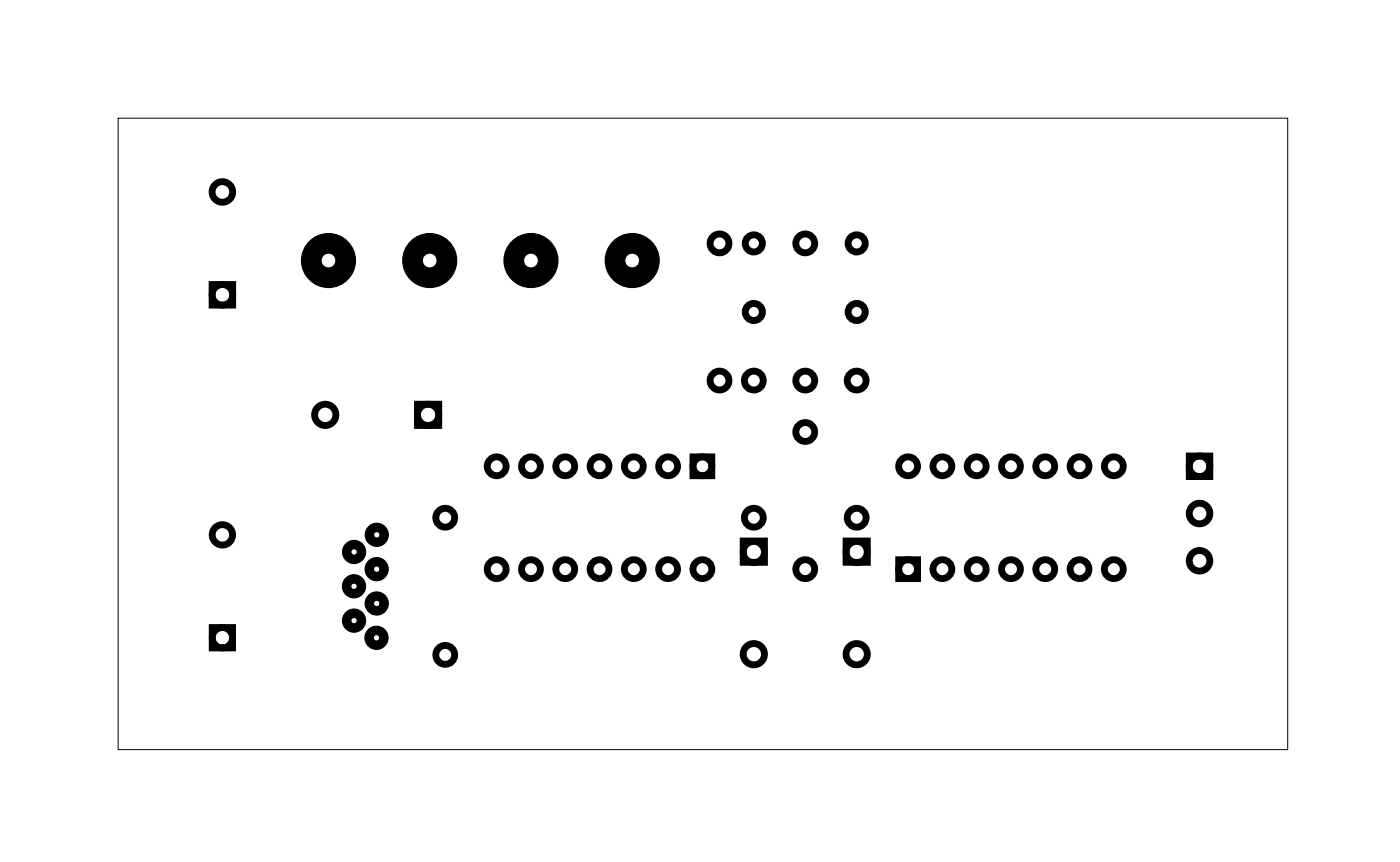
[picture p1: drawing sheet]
<svg xmlns="http://www.w3.org/2000/svg" width="104mm" height="64mm" viewBox="0 0 104 64" stroke-linecap="round" stroke-linejoin="round" font-family="sans-serif">
<path d="M8.8 8.8h86.6v46.7h-86.6z" fill="none" stroke="#000" stroke-width=".07"/>
<g fill="none" stroke="#000" stroke-width=".51">
<path d="M15.7 21.1h1.5v1.5h-1.5zM30.9 29.9h1.6v1.6h-1.6zM51.3 33.8h1.4v1.4h-1.4zM88.1 33.8h1.5v1.5h-1.5zM15.7 46.5h1.5v1.5h-1.5zM55.1 40.1h1.5v1.6h-1.5zM62.7 40.1h1.6v1.6h-1.6zM66.6 41.5h1.4v1.4h-1.4z"/>
<circle cx="16.5" cy="14.2" r=".76"/>
<circle cx="53.3" cy="18" r=".7"/>
<circle cx="55.8" cy="18" r=".64"/>
<circle cx="59.7" cy="18" r=".7"/>
<circle cx="63.5" cy="18" r=".64"/>
<circle cx="16.5" cy="39.6" r=".75"/>
<circle cx="16.5" cy="21.8" r=".76"/>
<circle cx="24.1" cy="30.7" r=".79"/>
<circle cx="31.7" cy="30.7" r=".79"/>
<circle cx="33" cy="38.4" r=".7"/>
<circle cx="36.8" cy="34.5" r=".7"/>
<circle cx="39.3" cy="34.5" r=".7"/>
<circle cx="41.9" cy="34.5" r=".7"/>
<circle cx="44.4" cy="34.5" r=".7"/>
<circle cx="47" cy="34.5" r=".7"/>
<circle cx="49.5" cy="34.5" r=".7"/>
<circle cx="52" cy="34.5" r=".7"/>
<circle cx="53.3" cy="28.2" r=".7"/>
<circle cx="55.8" cy="23.1" r=".64"/>
<circle cx="55.8" cy="28.2" r=".7"/>
<circle cx="55.8" cy="38.4" r=".7"/>
<circle cx="59.7" cy="32" r=".7"/>
<circle cx="59.7" cy="28.2" r=".7"/>
<circle cx="63.5" cy="23.1" r=".64"/>
<circle cx="63.5" cy="28.2" r=".7"/>
<circle cx="63.5" cy="38.4" r=".7"/>
<circle cx="67.3" cy="34.5" r=".7"/>
<circle cx="69.8" cy="34.5" r=".7"/>
<circle cx="72.4" cy="34.5" r=".7"/>
<circle cx="74.9" cy="34.5" r=".7"/>
<circle cx="77.4" cy="34.5" r=".7"/>
<circle cx="80" cy="34.5" r=".7"/>
<circle cx="82.5" cy="34.5" r=".7"/>
<circle cx="88.9" cy="38" r=".76"/>
<circle cx="88.9" cy="34.5" r=".76"/>
<circle cx="16.5" cy="47.2" r=".75"/>
<circle cx="33" cy="48.5" r=".7"/>
<circle cx="36.8" cy="42.2" r=".7"/>
<circle cx="39.3" cy="42.2" r=".7"/>
<circle cx="41.9" cy="42.2" r=".7"/>
<circle cx="44.4" cy="42.2" r=".7"/>
<circle cx="47" cy="42.2" r=".7"/>
<circle cx="49.5" cy="42.2" r=".7"/>
<circle cx="52" cy="42.2" r=".7"/>
<circle cx="55.8" cy="40.9" r=".79"/>
<circle cx="55.8" cy="48.5" r=".79"/>
<circle cx="59.7" cy="42.2" r=".7"/>
<circle cx="63.5" cy="40.9" r=".79"/>
<circle cx="63.5" cy="48.5" r=".79"/>
<circle cx="67.3" cy="42.2" r=".7"/>
<circle cx="69.8" cy="42.2" r=".7"/>
<circle cx="72.4" cy="42.2" r=".7"/>
<circle cx="74.9" cy="42.2" r=".7"/>
<circle cx="77.4" cy="42.2" r=".7"/>
<circle cx="80" cy="42.2" r=".7"/>
<circle cx="82.5" cy="42.2" r=".7"/>
<circle cx="88.9" cy="41.5" r=".76"/>
</g>
<g fill="#000">
<path d="M22.3 19.3a2 2 0 0 0 4 0 2 2 0 0 0-4 0zM23.8 19.3a.55 .55 0 0 1 1.1 0 .55 .55 0 0 1-1.1 0z"/>
<path d="M22.4 19.3a1.96 1.96 0 0 0 3.9 0 1.96 1.96 0 0 0-3.9 0zM22.3 19.3a2.05 2.05 0 0 1 4.1 0 2.05 2.05 0 0 1-4.1 0zM23.7 19.3a.6 .6 0 0 1 1.2 0 .6 .6 0 0 1-1.2 0zM23.8 19.3a.51 .51 0 0 0 1 0 .51 .51 0 0 0-1 0z"/>
<path d="M29.8 19.3a2 2 0 0 0 4 0 2 2 0 0 0-4 0zM31.3 19.3a.55 .55 0 0 1 1.1 0 .55 .55 0 0 1-1.1 0z"/>
<path d="M29.9 19.3a1.96 1.96 0 0 0 3.9 0 1.96 1.96 0 0 0-3.9 0zM29.8 19.3a2.05 2.05 0 0 1 4.1 0 2.05 2.05 0 0 1-4.1 0zM31.2 19.3a.6 .6 0 0 1 1.2 0 .6 .6 0 0 1-1.2 0zM31.3 19.3a.51 .51 0 0 0 1 0 .51 .51 0 0 0-1 0z"/>
<path d="M37.3 19.3a2 2 0 0 0 4 0 2 2 0 0 0-4 0zM38.8 19.3a.55 .55 0 0 1 1.1 0 .55 .55 0 0 1-1.1 0z"/>
<path d="M37.4 19.3a1.96 1.96 0 0 0 3.9 0 1.96 1.96 0 0 0-3.9 0zM37.3 19.3a2.05 2.05 0 0 1 4.1 0 2.05 2.05 0 0 1-4.1 0zM38.7 19.3a.6 .6 0 0 1 1.2 0 .6 .6 0 0 1-1.2 0zM38.8 19.3a.51 .51 0 0 0 1 0 .51 .51 0 0 0-1 0z"/>
<path d="M44.8 19.3a2 2 0 0 0 4 0 2 2 0 0 0-4 0zM46.3 19.3a.55 .55 0 0 1 1.1 0 .55 .55 0 0 1-1.1 0z"/>
<path d="M44.9 19.3a1.96 1.96 0 0 0 3.9 0 1.96 1.96 0 0 0-3.9 0zM44.8 19.3a2.05 2.05 0 0 1 4.1 0 2.05 2.05 0 0 1-4.1 0zM46.2 19.3a.6 .6 0 0 1 1.2 0 .6 .6 0 0 1-1.2 0zM46.3 19.3a.51 .51 0 0 0 1 0 .51 .51 0 0 0-1 0z"/>
<path d="M27.1 39.6a.82 .82 0 0 0 1.6 0 .82 .82 0 0 0-1.6 0zM27 39.6a.9 .9 0 0 1 1.8 0 .9 .9 0 0 1-1.8 0zM27.6 39.6a.3 .3 0 0 1 .6 0 .3 .3 0 0 1-.6 0zM27.7 39.6a.2 .2 0 0 0 .4 0 .2 .2 0 0 0-.4 0z"/>
<path d="M27.1 39.6a.86 .86 0 0 0 1.7 0 .86 .86 0 0 0-1.7 0zM27.7 39.6a.24 .24 0 0 1 .4 0 .24 .24 0 0 1-.4 0z"/>
<path d="M25.4 43.4a.82 .82 0 0 0 1.6 0 .82 .82 0 0 0-1.6 0zM25.3 43.4a.9 .9 0 0 1 1.8 0 .9 .9 0 0 1-1.8 0zM25.9 43.4a.3 .3 0 0 1 .6 0 .3 .3 0 0 1-.6 0zM26 43.4a.2 .2 0 0 0 .4 0 .2 .2 0 0 0-.4 0z"/>
<path d="M25.4 46a.82 .82 0 0 0 1.6 0 .82 .82 0 0 0-1.6 0zM25.3 46a.9 .9 0 0 1 1.8 0 .9 .9 0 0 1-1.8 0zM26 46a.28 .28 0 0 1 .5 0 .28 .28 0 0 1-.5 0zM26 46a.2 .2 0 0 0 .4 0 .2 .2 0 0 0-.4 0z"/>
<path d="M25.4 40.9a.82 .82 0 0 0 1.6 0 .82 .82 0 0 0-1.6 0zM25.3 40.9a.9 .9 0 0 1 1.8 0 .9 .9 0 0 1-1.8 0zM26 40.9a.28 .28 0 0 1 .5 0 .28 .28 0 0 1-.5 0zM26 40.9a.2 .2 0 0 0 .4 0 .2 .2 0 0 0-.4 0z"/>
<path d="M25.4 43.4a.86 .86 0 0 0 1.7 0 .86 .86 0 0 0-1.7 0zM26 43.4a.25 .25 0 0 1 .5 0 .25 .25 0 0 1-.5 0z"/>
<path d="M25.4 46a.86 .86 0 0 0 1.7 0 .86 .86 0 0 0-1.7 0zM26 46a.25 .25 0 0 1 .5 0 .25 .25 0 0 1-.5 0z"/>
<path d="M25.4 40.9a.86 .86 0 0 0 1.7 0 .86 .86 0 0 0-1.7 0zM26 40.9a.25 .25 0 0 1 .5 0 .25 .25 0 0 1-.5 0z"/>
<path d="M27.1 47.2a.82 .82 0 0 0 1.6 0 .82 .82 0 0 0-1.6 0zM27 47.2a.9 .9 0 0 1 1.8 0 .9 .9 0 0 1-1.8 0zM27.6 47.2a.3 .3 0 0 1 .6 0 .3 .3 0 0 1-.6 0zM27.7 47.2a.2 .2 0 0 0 .4 0 .2 .2 0 0 0-.4 0z"/>
<path d="M27.1 42.2a.82 .82 0 0 0 1.6 0 .82 .82 0 0 0-1.6 0zM27 42.2a.9 .9 0 0 1 1.8 0 .9 .9 0 0 1-1.8 0zM27.6 42.2a.3 .3 0 0 1 .6 0 .3 .3 0 0 1-.6 0zM27.7 42.2a.2 .2 0 0 0 .4 0 .2 .2 0 0 0-.4 0z"/>
<path d="M27.1 44.7a.82 .82 0 0 0 1.6 0 .82 .82 0 0 0-1.6 0zM27 44.7a.9 .9 0 0 1 1.8 0 .9 .9 0 0 1-1.8 0zM27.6 44.7a.3 .3 0 0 1 .6 0 .3 .3 0 0 1-.6 0zM27.7 44.7a.2 .2 0 0 0 .4 0 .2 .2 0 0 0-.4 0z"/>
<path d="M27 47.2a.86 .86 0 0 0 1.7 0 .86 .86 0 0 0-1.7 0zM27.7 47.2a.24 .24 0 0 1 .4 0 .24 .24 0 0 1-.4 0z"/>
<path d="M27 42.2a.9 .9 0 0 0 1.8 0 .9 .9 0 0 0-1.8 0zM27.7 42.2a.24 .24 0 0 1 .4 0 .24 .24 0 0 1-.4 0z"/>
<path d="M27.1 44.7a.86 .86 0 0 0 1.7 0 .86 .86 0 0 0-1.7 0zM27.7 44.7a.24 .24 0 0 1 .4 0 .24 .24 0 0 1-.4 0z"/>
</g>
</svg>
